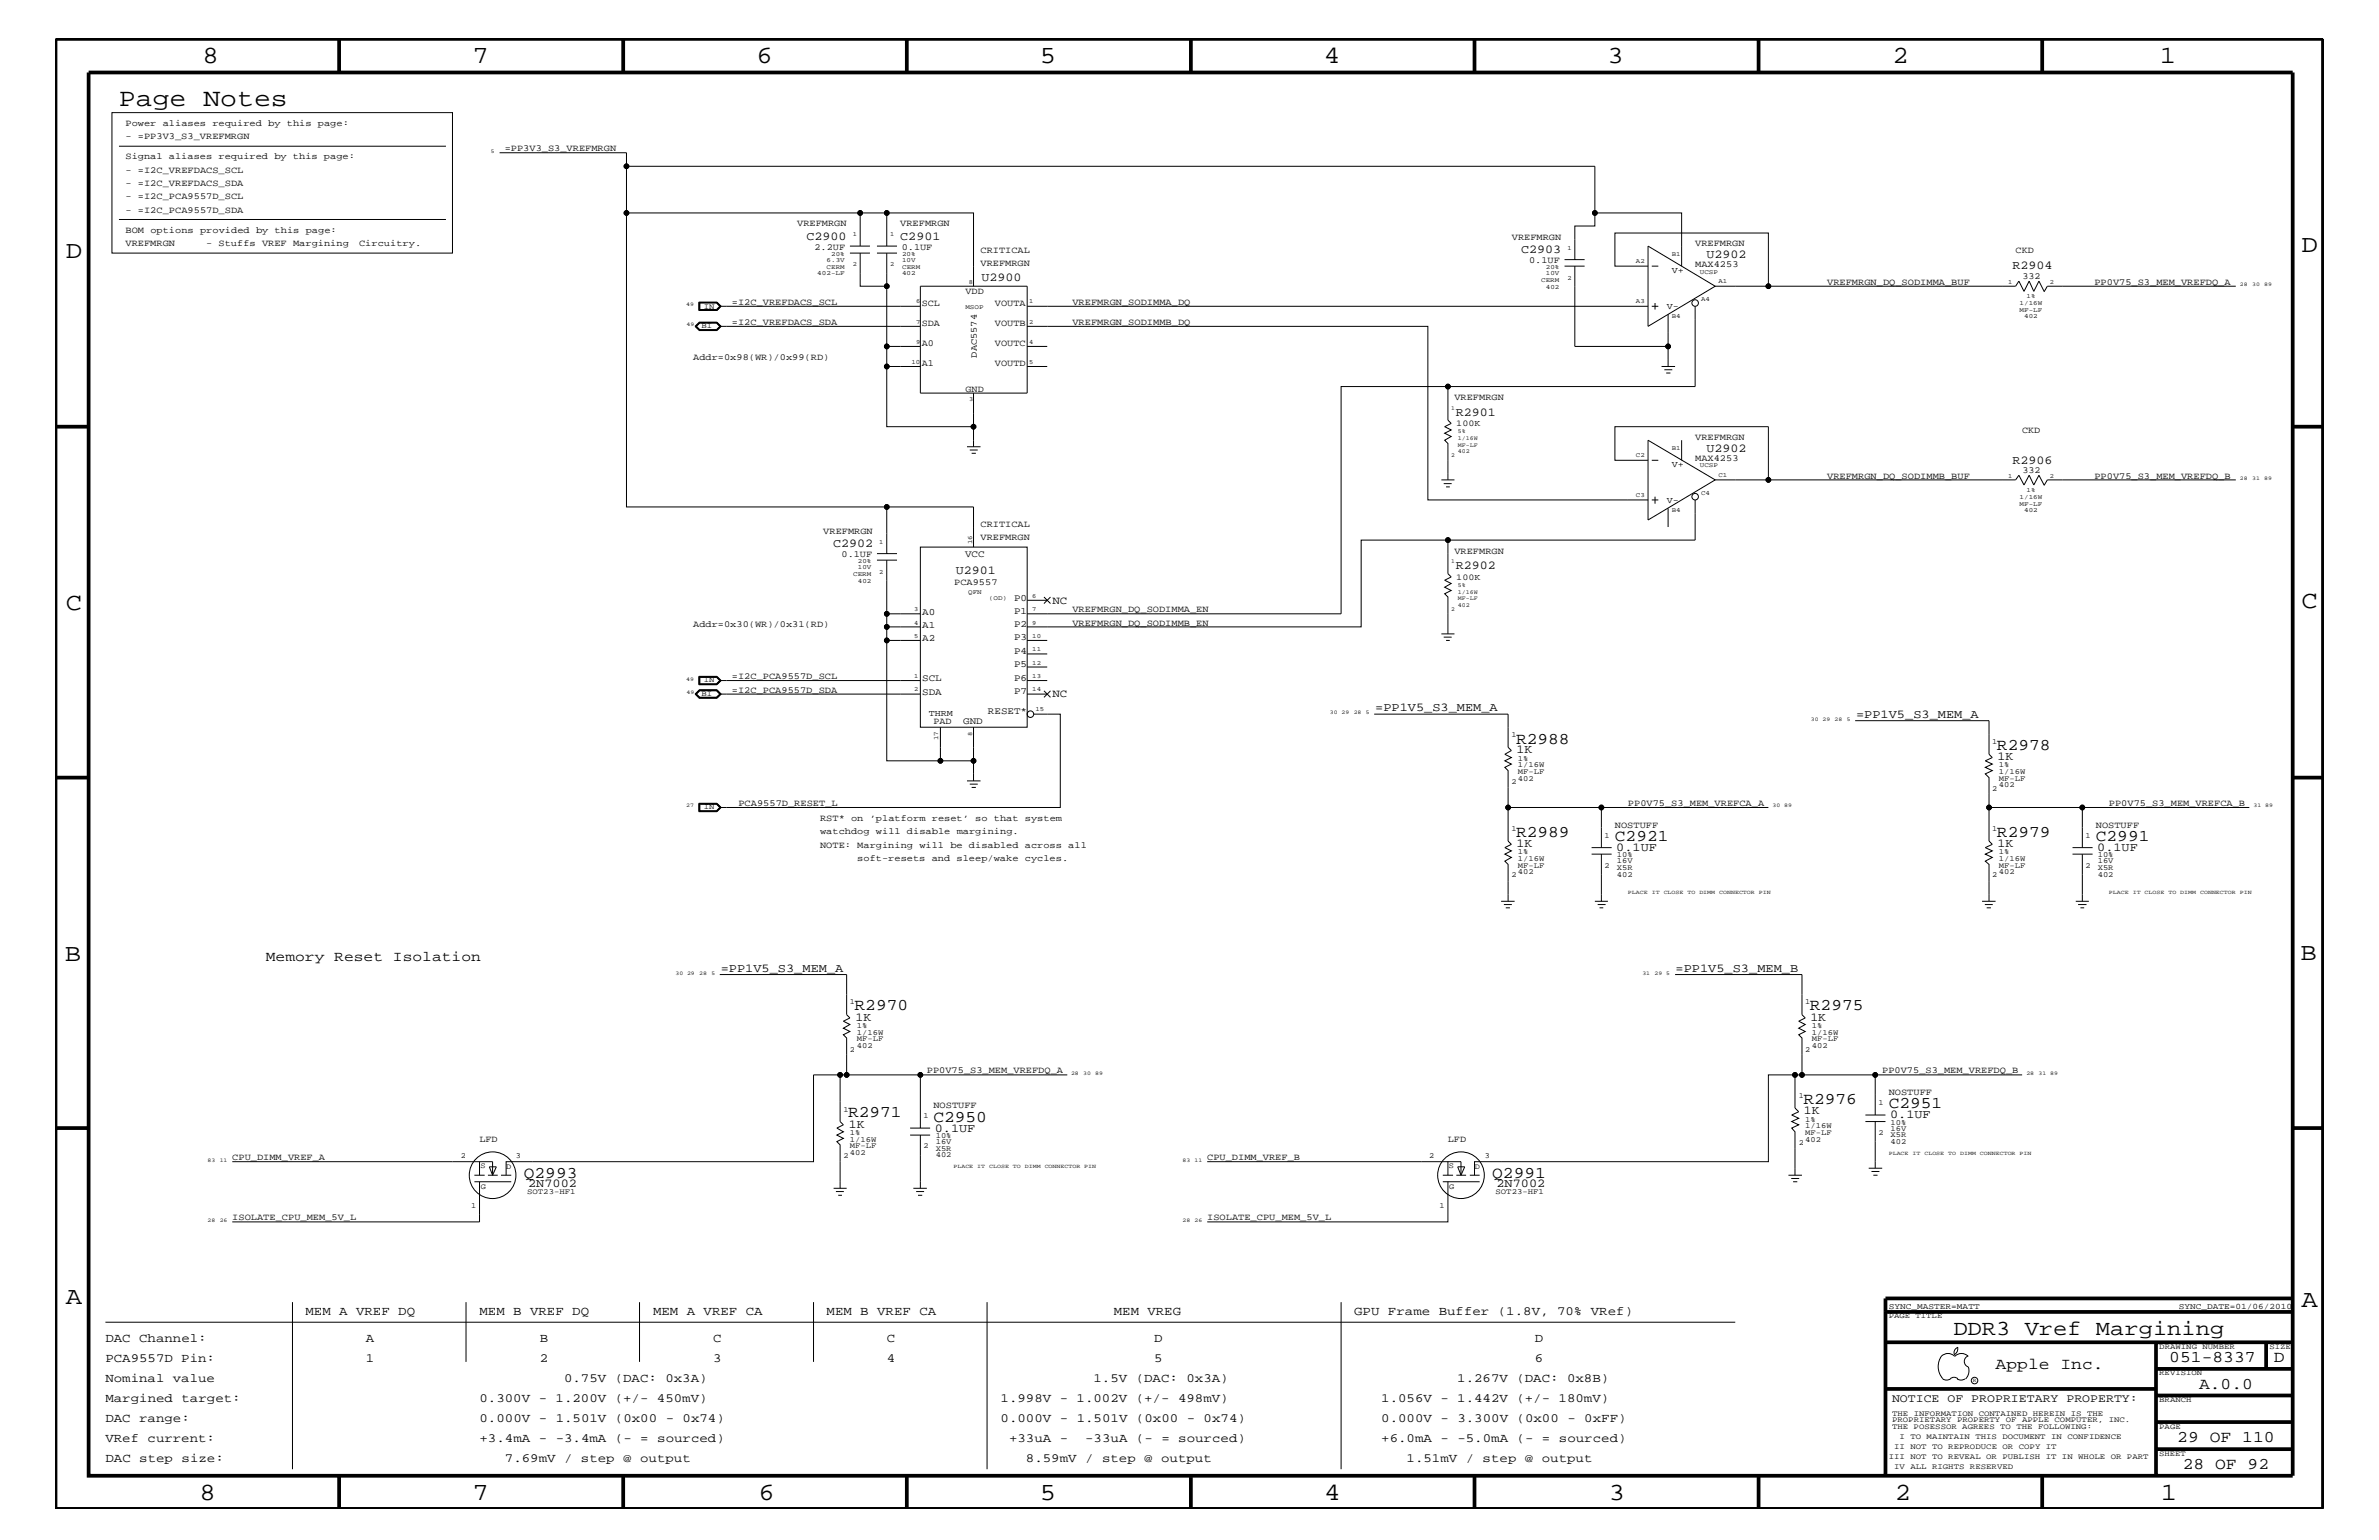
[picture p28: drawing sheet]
<svg xmlns="http://www.w3.org/2000/svg" width="432mm" height="279mm" viewBox="0 0 432 279" stroke-linecap="round" stroke-linejoin="round" font-family="sans-serif">
<defs><g id="words">
<text font-size="4.6" x="21.6" y="19.2">Page Notes</text>
<g font-size="4.5">
<text x="36.7" y="11.5">8</text>
<text x="85.8" y="11.5">7</text>
<text x="137.3" y="11.5">6</text>
<text x="188.7" y="11.5">5</text>
<text x="240.3" y="11.5">4</text>
<text x="291.8" y="11.5">3</text>
<text x="343.5" y="11.5">2</text>
<text x="392" y="11.5">1</text>
<text x="11.9" y="46.8">D</text>
<text x="417.7" y="45.7">D</text>
<text x="11.9" y="110.6">C</text>
<text x="417.7" y="110.3">C</text>
<text x="11.8" y="174.3">B</text>
<text x="417.6" y="174.2">B</text>
<text x="11.9" y="236.7">A</text>
<text x="417.7" y="237.1">A</text>
<text x="36.2" y="272.1">8</text>
<text x="85.8" y="272.1">7</text>
<text x="137.7" y="272.1">6</text>
<text x="188.7" y="272.1">5</text>
<text x="240.4" y="272.1">4</text>
<text x="292" y="272.1">3</text>
<text x="343.9" y="272.1">2</text>
<text x="392.2" y="272.1">1</text>
</g>
<text font-size="3.9" x="354.5" y="242.3">DDR3 Vref Margining</text>
<g font-size="3">
<text x="275.2" y="134.9">R2988</text>
<text x="362.5" y="136.1">R2978</text>
<text x="275.2" y="151.8">R2989</text>
<text x="293.1" y="152.6">C2921</text>
<text x="362.5" y="151.8">R2979</text>
<text x="380.4" y="152.6">C2991</text>
<text x="155.1" y="183.3">R2970</text>
<text x="328.5" y="183.3">R2975</text>
<text x="153.9" y="202.7">R2971</text>
<text x="169.4" y="203.5">C2950</text>
<text x="327.3" y="200.3">R2976</text>
<text x="342.8" y="201">C2951</text>
<text x="95.1" y="213.6">Q2993</text>
<text x="270.8" y="213.6">Q2991</text>
<text x="362.2" y="248.4">Apple Inc.</text>
<text x="393.7" y="247.1">051-8337</text>
<text x="399.2" y="252">A.0.0</text>
<text x="412.7" y="247.1">D</text>
<text x="395.2" y="261.6">29 OF 110</text>
<text x="396.2" y="266.6">28 OF 92</text>
</g>
<text font-size="2.6" x="48.3" y="174.4">Memory Reset Isolation</text>
<g font-size="2.3">
<text x="55.5" y="238.6">MEM A VREF DQ</text>
<text x="87" y="238.6">MEM B VREF DQ</text>
<text x="118.5" y="238.6">MEM A VREF CA</text>
<text x="150" y="238.6">MEM B VREF CA</text>
<text x="202.2" y="238.6">MEM VREG</text>
<text x="245.8" y="238.6">GPU Frame Buffer (1.8V, 70% VRef)</text>
<text x="19.1" y="243.5">DAC Channel:</text>
<text x="66.4" y="243.5">A</text>
<text x="98" y="243.5">B</text>
<text x="129.5" y="243.5">C</text>
<text x="161" y="243.5">C</text>
<text x="209.5" y="243.5">D</text>
<text x="278.6" y="243.5">D</text>
<text x="19.1" y="247.1">PCA9557D Pin:</text>
<text x="19.1" y="250.7">Nominal value</text>
<text x="66.4" y="247.1">1</text>
<text x="98" y="247.1">2</text>
<text x="102.4" y="250.7">0.75V (DAC: 0x3A)</text>
<text x="129.5" y="247.1">3</text>
<text x="161" y="247.1">4</text>
<text x="198.5" y="250.7">1.5V (DAC: 0x3A)</text>
<text x="209.5" y="247.1">5</text>
<text x="264.5" y="250.7">1.267V (DAC: 0x8B)</text>
<text x="278.6" y="247.1">6</text>
<text x="19.1" y="254.4">Margined target:</text>
<text x="87" y="254.4">0.300V - 1.200V (+/- 450mV)</text>
<text x="181.6" y="254.4">1.998V - 1.002V (+/- 498mV)</text>
<text x="250.7" y="254.4">1.056V - 1.442V (+/- 180mV)</text>
<text x="19.1" y="261.6">VRef current:</text>
<text x="19.1" y="258">DAC range:</text>
<text x="87" y="261.6">+3.4mA - -3.4mA (- = sourced)</text>
<text x="87" y="258">0.000V - 1.501V (0x00 - 0x74)</text>
<text x="181.6" y="258">0.000V - 1.501V (0x00 - 0x74)</text>
<text x="183.1" y="261.6">+33uA -</text>
<text x="197" y="261.6">-33uA (- = sourced)</text>
<text x="250.7" y="261.6">+6.0mA - -5.0mA (- = sourced)</text>
<text x="250.7" y="258">0.000V - 3.300V (0x00 - 0xFF)</text>
<text x="19.1" y="265.3">DAC step size:</text>
<text x="91.6" y="265.3">7.69mV / step @ output</text>
<text x="186.2" y="265.3">8.59mV / step @ output</text>
<text x="255.3" y="265.3">1.51mV / step @ output</text>
</g>
<g font-size="2.2">
<text x="146.4" y="43.5">C2900</text>
<text x="163.4" y="43.5">C2901</text>
<text x="276.1" y="45.9">C2903</text>
<text x="309.7" y="46.8">U2902</text>
<text x="178.1" y="51">U2900</text>
<text x="365.3" y="48.9">R2904</text>
<text x="264.2" y="75.5">R2901</text>
<text x="309.7" y="82">U2902</text>
<text x="365.3" y="84.1">R2906</text>
<text x="151.2" y="99.3">C2902</text>
<text x="173.5" y="104.1">U2901</text>
<text x="264.2" y="103.3">R2902</text>
<text x="249.6" y="129.1">=PP1V5_S3_MEM_A</text>
<text x="336.9" y="130.2">=PP1V5_S3_MEM_A</text>
<text x="275.3" y="136.7">1K</text>
<text x="362.5" y="137.9">1K</text>
<text x="275.3" y="153.7">1K</text>
<text x="293.4" y="154.4">0.1UF</text>
<text x="362.5" y="153.7">1K</text>
<text x="380.7" y="154.4">0.1UF</text>
<text x="130.8" y="176.3">=PP1V5_S3_MEM_A</text>
<text x="304.1" y="176.3">=PP1V5_S3_MEM_B</text>
<text x="155.3" y="185.2">1K</text>
<text x="328.6" y="185.2">1K</text>
<text x="327.4" y="202.1">1K</text>
<text x="343.1" y="202.9">0.1UF</text>
<text x="154.1" y="204.6">1K</text>
<text x="169.7" y="205.3">0.1UF</text>
<text x="95.8" y="215.3">2N7002</text>
<text x="271.6" y="215.3">2N7002</text>
</g>
<text font-size="2.1" x="343.4" y="254.4">NOTICE OF PROPRIETARY PROPERTY:</text>
<g font-size="2">
<text x="191" y="109.5">NC</text>
<text x="191" y="126.5">NC</text>
</g>
<g font-size="1.8">
<text x="175.2" y="101">VCC</text>
<text x="167.4" y="111.5">A0</text>
<text x="167.4" y="113.9">A1</text>
<text x="184.1" y="109">P0</text>
<text x="184.1" y="111.4">P1</text>
<text x="184.1" y="113.8">P2</text>
<text x="167.4" y="116.4">A2</text>
<text x="184.1" y="116.2">P3</text>
<text x="184.1" y="118.6">P4</text>
<text x="167.4" y="123.6">SCL</text>
<text x="184.1" y="121.1">P5</text>
<text x="184.1" y="123.5">P6</text>
<text x="184.1" y="125.9">P7</text>
<text x="167.4" y="126">SDA</text>
<text x="174.8" y="131.3">GND</text>
<text x="179.3" y="129.6">RESET*</text>
</g>
<g font-size="1.7">
<text x="22.8" y="22.9">Power aliases required by this page:</text>
<text x="22.8" y="25.3">- =PP3V3_S3_VREFMRGN</text>
<text x="22.8" y="28.9">Signal aliases required by this page:</text>
<text x="91.6" y="27.5">=PP3V3_S3_VREFMRGN</text>
<text x="22.8" y="31.4">- =I2C_VREFDACS_SCL</text>
<text x="22.8" y="33.7">- =I2C_VREFDACS_SDA</text>
<text x="22.8" y="36.2">- =I2C_PCA9557D_SCL</text>
<text x="22.8" y="38.6">- =I2C_PCA9557D_SDA</text>
<text x="144.7" y="41">VREFMRGN</text>
<text x="163.4" y="41">VREFMRGN</text>
<text x="22.8" y="44.6">VREFMRGN</text>
<text x="22.8" y="42.3">BOM options provided by this page:</text>
<text x="37.4" y="44.6">- Stuffs VREF Margining</text>
<text x="65.2" y="44.6">Circuitry.</text>
<text x="147.8" y="45.3">2.2UF</text>
<text x="163.7" y="45.3">0.1UF</text>
<text x="178" y="45.9">CRITICAL</text>
<text x="274.4" y="43.5">VREFMRGN</text>
<text x="277.5" y="47.7">0.1UF</text>
<text x="307.7" y="44.6">VREFMRGN</text>
<text x="365.8" y="45.9">CKD</text>
<text x="175.3" y="53.4">VDD</text>
<text x="178" y="48.3">VREFMRGN</text>
<text x="307.7" y="48.5">MAX4253</text>
<text x="331.6" y="51.7">VREFMRGN_DQ_SODIMMA_BUF</text>
<text x="367.1" y="50.7">332</text>
<text x="380.2" y="51.7">PP0V75_S3_MEM_VREFDQ_A</text>
<text x="132.8" y="59">=I2C_VREFDACS_SDA</text>
<text x="132.8" y="55.3">=I2C_VREFDACS_SCL</text>
<text x="167.3" y="55.6">SCL</text>
<text x="167.3" y="59.2">SDA</text>
<text x="180.6" y="59.2">VOUTB</text>
<text x="180.6" y="55.6">VOUTA</text>
<text x="194.6" y="55.3">VREFMRGN_SODIMMA_DQ</text>
<text x="194.6" y="59">VREFMRGN_SODIMMB_DQ</text>
<text x="125.8" y="65.3">Addr=0x98(WR)/0x99(RD)</text>
<text x="167.3" y="62.9">A0</text>
<text x="177.3" y="64.9" transform="rotate(-90 177.3 64.9)">DAC5574</text>
<text x="180.6" y="62.9">VOUTC</text>
<text x="167.3" y="66.5">A1</text>
<text x="175.3" y="71.1">GND</text>
<text x="180.6" y="66.5">VOUTD</text>
<text x="264" y="72.6">VREFMRGN</text>
<text x="307.7" y="83.6">MAX4253</text>
<text x="307.7" y="79.9">VREFMRGN</text>
<text x="367" y="78.6">CKD</text>
<text x="331.6" y="86.9">VREFMRGN_DQ_SODIMMB_BUF</text>
<text x="367.1" y="85.8">332</text>
<text x="380.2" y="86.9">PP0V75_S3_MEM_VREFDQ_B</text>
<text x="178" y="95.6">CRITICAL</text>
<text x="149.4" y="96.9">VREFMRGN</text>
<text x="152.7" y="101">0.1UF</text>
<text x="178" y="98">VREFMRGN</text>
<text x="264" y="100.4">VREFMRGN</text>
<text x="173.2" y="106.1">PCA9557</text>
<text x="125.8" y="113.7">Addr=0x30(WR)/0x31(RD)</text>
<text x="194.6" y="113.6">VREFMRGN_DQ_SODIMMB_EN</text>
<text x="194.6" y="111.1">VREFMRGN_DQ_SODIMMA_EN</text>
<text x="132.8" y="123.2">=I2C_PCA9557D_SCL</text>
<text x="132.8" y="125.7">=I2C_PCA9557D_SDA</text>
<text x="169.4" y="131.3">PAD</text>
<text x="134" y="146.2">PCA9557D_RESET_L</text>
<text x="148.8" y="149">RST* on ’platform reset’ so that system</text>
<text x="295.5" y="146.2">PP0V75_S3_MEM_VREFCA_A</text>
<text x="382.8" y="146.2">PP0V75_S3_MEM_VREFCA_B</text>
<text x="148.8" y="153.8">NOTE: Margining will be disabled across all</text>
<text x="148.8" y="151.3">watchdog will disable margining.</text>
<text x="293.1" y="150.1">NOSTUFF</text>
<text x="380.4" y="150.1">NOSTUFF</text>
<text x="155.6" y="156.2">soft-resets and sleep/wake cycles.</text>
<text x="168.2" y="194.8">PP0V75_S3_MEM_VREFDQ_A</text>
<text x="341.6" y="194.8">PP0V75_S3_MEM_VREFDQ_B</text>
<text x="169.4" y="201">NOSTUFF</text>
<text x="342.8" y="198.7">NOSTUFF</text>
<text x="87" y="207.1">LFD</text>
<text x="262.8" y="207.1">LFD</text>
<text x="42.2" y="210.5">CPU_DIMM_VREF_A</text>
<text x="219.1" y="210.5">CPU_DIMM_VREF_B</text>
<text x="42.2" y="221.4">ISOLATE_CPU_MEM_5V_L</text>
<text x="219.1" y="221.4">ISOLATE_CPU_MEM_5V_L</text>
</g>
<g font-size="1.6">
<text x="303.4" y="49.6">V+</text>
<text x="302.5" y="56.1">V-</text>
<text x="264.3" y="77.3">100K</text>
<text x="303.4" y="84.7">V+</text>
<text x="302.5" y="91.2">V-</text>
<text x="264.3" y="105.2">100K</text>
<text x="168.6" y="130">THRM</text>
</g>
<g font-size="1.5">
<text x="342.8" y="237.4">SYNC_MASTER=MATT</text>
<text x="395.5" y="237.4">SYNC_DATE=01/06/2010</text>
</g>
<g font-size="1.4">
<text x="127.3" y="59.5">BI</text>
<text x="127.8" y="56">IN</text>
<text x="127.8" y="123.8">IN</text>
<text x="127.3" y="126.3">BI</text>
<text x="274.3" y="133.8">1</text>
<text x="361.6" y="135">1</text>
<text x="274.3" y="142.3">2</text>
<text x="275.5" y="138">1%</text>
<text x="275.5" y="141.7">402</text>
<text x="275.5" y="140.4">MF-LF</text>
<text x="275.5" y="139.2">1/16W</text>
<text x="361.6" y="143.5">2</text>
<text x="362.8" y="139.2">1%</text>
<text x="362.8" y="142.9">402</text>
<text x="362.8" y="141.7">MF-LF</text>
<text x="362.8" y="140.4">1/16W</text>
<text x="127.8" y="146.8">IN</text>
<text x="274.3" y="150.7">1</text>
<text x="275.5" y="155">1%</text>
<text x="291.3" y="152">1</text>
<text x="293.5" y="155.6">10%</text>
<text x="361.6" y="150.7">1</text>
<text x="362.8" y="155">1%</text>
<text x="378.5" y="152">1</text>
<text x="380.7" y="155.6">10%</text>
<text x="274.3" y="159.2">2</text>
<text x="275.5" y="158.6">402</text>
<text x="275.5" y="156.2">1/16W</text>
<text x="275.5" y="157.4">MF-LF</text>
<text x="291.3" y="157.4">2</text>
<text x="293.5" y="156.7">16V</text>
<text x="293.5" y="159.1">402</text>
<text x="293.5" y="157.9">X5R</text>
<text x="361.6" y="159.2">2</text>
<text x="362.8" y="158.6">402</text>
<text x="362.8" y="156.2">1/16W</text>
<text x="362.8" y="157.4">MF-LF</text>
<text x="378.5" y="157.4">2</text>
<text x="380.7" y="159.1">402</text>
<text x="380.7" y="157.9">X5R</text>
<text x="380.7" y="156.7">16V</text>
<text x="154.3" y="182.2">1</text>
<text x="327.7" y="182.2">1</text>
<text x="154.3" y="190.8">2</text>
<text x="155.5" y="187.7">1/16W</text>
<text x="155.5" y="188.9">MF-LF</text>
<text x="155.5" y="186.5">1%</text>
<text x="155.5" y="190.2">402</text>
<text x="327.7" y="190.8">2</text>
<text x="328.8" y="186.5">1%</text>
<text x="328.8" y="190.2">402</text>
<text x="328.8" y="187.7">1/16W</text>
<text x="328.8" y="188.9">MF-LF</text>
<text x="153.1" y="201.7">1</text>
<text x="167.6" y="202.9">1</text>
<text x="326.5" y="199.2">1</text>
<text x="327.7" y="203.5">1%</text>
<text x="341" y="200.4">1</text>
<text x="154.3" y="205.9">1%</text>
<text x="154.3" y="209.6">402</text>
<text x="154.3" y="207.1">1/16W</text>
<text x="154.3" y="208.3">MF-LF</text>
<text x="167.6" y="208.3">2</text>
<text x="169.8" y="207.6">16V</text>
<text x="169.8" y="208.8">X5R</text>
<text x="169.8" y="206.5">10%</text>
<text x="326.5" y="207.7">2</text>
<text x="327.7" y="207.1">402</text>
<text x="327.7" y="205.9">MF-LF</text>
<text x="327.7" y="204.7">1/16W</text>
<text x="341" y="205.9">2</text>
<text x="343.2" y="204.1">10%</text>
<text x="343.2" y="207.6">402</text>
<text x="343.2" y="206.4">X5R</text>
<text x="343.2" y="205.2">16V</text>
<text x="83.7" y="210.2">2</text>
<text x="87.2" y="211.9">S</text>
<text x="87.3" y="215.8">G</text>
<text x="91.9" y="212.1">D</text>
<text x="93.6" y="210.2">3</text>
<text x="153.1" y="210.2">2</text>
<text x="169.8" y="210">402</text>
<text x="259.4" y="210.2">2</text>
<text x="263" y="211.9">S</text>
<text x="263.1" y="215.8">G</text>
<text x="267.7" y="212.1">D</text>
<text x="269.5" y="210.2">3</text>
<text x="85.5" y="219.2">1</text>
<text x="95.7" y="216.6">SOT23-HF1</text>
<text x="261.3" y="219.2">1</text>
<text x="271.4" y="216.6">SOT23-HF1</text>
<text x="342.8" y="239.2">PAGE TITLE</text>
<text x="391.9" y="244.7">DRAWING NUMBER</text>
<text x="411.9" y="244.7">SIZE</text>
<text x="391.9" y="249.5">REVISION</text>
<text x="343.4" y="256.8">THE INFORMATION CONTAINED HEREIN IS THE</text>
<text x="391.9" y="254.4">BRANCH</text>
<text x="343.4" y="259.3">THE POSESSOR AGREES TO THE FOLLOWING:</text>
<text x="343.4" y="258">PROPRIETARY PROPERTY OF APPLE COMPUTER, INC.</text>
<text x="343.8" y="262.9">II NOT TO REPRODUCE OR COPY IT</text>
<text x="344.8" y="261.1">I TO MAINTAIN THIS DOCUMENT IN CONFIDENCE</text>
<text x="391.9" y="259.3">PAGE</text>
<text x="342.8" y="264.7">III NOT TO REVEAL OR PUBLISH IT IN WHOLE OR PART</text>
<text x="343.8" y="266.6">IV ALL RIGHTS RESERVED</text>
<text x="391.9" y="264.1">SHEET</text>
</g>
<g font-size="1.2">
<text x="150" y="47.6">6.3V</text>
<text x="150.9" y="46.5">20%</text>
<text x="154.8" y="42.9">1</text>
<text x="161.5" y="42.9">1</text>
<text x="163.7" y="47.6">10V</text>
<text x="163.7" y="46.5">20%</text>
<text x="284.5" y="45.3">1</text>
<text x="296.9" y="47.7">A2</text>
<text x="303.4" y="46.5">B1</text>
<text x="148.3" y="50">402-LF</text>
<text x="150" y="48.8">CERM</text>
<text x="154.8" y="48.3">2</text>
<text x="161.5" y="48.3">2</text>
<text x="163.7" y="48.8">CERM</text>
<text x="163.7" y="50">402</text>
<text x="175.9" y="51.5">8</text>
<text x="279.7" y="51.3">CERM</text>
<text x="280.6" y="52.4">402</text>
<text x="280.6" y="48.9">20%</text>
<text x="280.6" y="50">10V</text>
<text x="284.5" y="50.7">2</text>
<text x="308.5" y="49.6">UCSP</text>
<text x="311.9" y="51.3">A1</text>
<text x="364.5" y="51.6">1</text>
<text x="372" y="51.6">2</text>
<text x="166.3" y="58.7">7</text>
<text x="166.3" y="55.1">6</text>
<text x="175.2" y="56">MSOP</text>
<text x="186.8" y="58.7">2</text>
<text x="186.8" y="55.1">1</text>
<text x="296.9" y="55">A3</text>
<text x="303.4" y="57.7">B4</text>
<text x="308.8" y="54.6">A4</text>
<text x="366.6" y="55.3">1/16W</text>
<text x="366.6" y="56.6">MF-LF</text>
<text x="367.4" y="57.8">402</text>
<text x="367.8" y="54.1">1%</text>
<text x="165.4" y="66">10</text>
<text x="166.3" y="62.3">9</text>
<text x="186.8" y="66">5</text>
<text x="186.8" y="62.3">4</text>
<text x="175.9" y="72.8">3</text>
<text x="296.9" y="82.8">C2</text>
<text x="303.4" y="81.6">B1</text>
<text x="308.5" y="84.8">UCSP</text>
<text x="308.8" y="89.9">C4</text>
<text x="311.9" y="86.5">C1</text>
<text x="364.5" y="86.7">1</text>
<text x="367.8" y="89.3">1%</text>
<text x="372" y="86.7">2</text>
<text x="296.9" y="90.1">C3</text>
<text x="303.4" y="92.8">B4</text>
<text x="366.6" y="90.5">1/16W</text>
<text x="366.6" y="91.7">MF-LF</text>
<text x="367.4" y="92.9">402</text>
<text x="159.6" y="98.7">1</text>
<text x="176.4" y="98.7" transform="rotate(-90 176.4 98.7)">16</text>
<text x="154.9" y="104.6">CERM</text>
<text x="155.7" y="105.8">402</text>
<text x="155.7" y="102.2">20%</text>
<text x="155.7" y="103.3">10V</text>
<text x="159.6" y="104.1">2</text>
<text x="175.7" y="107.7">QFN</text>
<text x="165.9" y="113.3">4</text>
<text x="165.9" y="110.9">3</text>
<text x="179.5" y="108.9">(OD)</text>
<text x="187.4" y="113.3">9</text>
<text x="187.4" y="110.9">7</text>
<text x="187.4" y="108.5">6</text>
<text x="165.9" y="115.8">5</text>
<text x="187.4" y="118.1">11</text>
<text x="187.4" y="115.8">10</text>
<text x="165.9" y="125.4">2</text>
<text x="165.9" y="123">1</text>
<text x="187.4" y="125.4">14</text>
<text x="187.4" y="123">13</text>
<text x="187.4" y="120.6">12</text>
<text x="188" y="129.1">15</text>
<text x="170.3" y="134.3" transform="rotate(-90 170.3 134.3)">17</text>
<text x="176.4" y="133.5" transform="rotate(-90 176.4 133.5)">8</text>
</g>
<g font-size="1.1">
<text x="263.4" y="74.4">1</text>
<text x="263.4" y="82.8">2</text>
<text x="264.6" y="82.2">402</text>
<text x="264.6" y="78.6">5%</text>
<text x="264.6" y="81.1">MF-LF</text>
<text x="264.6" y="79.9">1/16W</text>
<text x="263.4" y="102.2">1</text>
<text x="264.6" y="107.7">1/16W</text>
<text x="264.6" y="106.5">5%</text>
<text x="263.4" y="110.8">2</text>
<text x="264.6" y="110.2">402</text>
<text x="264.6" y="108.9">MF-LF</text>
</g>
<g font-size="1">
<text x="89.1" y="27.7">5</text>
<text x="406.6" y="51.9">28</text>
<text x="408.8" y="51.9">30</text>
<text x="411" y="51.9">89</text>
<text x="124.5" y="55.6">49</text>
<text x="124.6" y="59.2">49</text>
<text x="406.6" y="87.1">28</text>
<text x="408.8" y="87.1">31</text>
<text x="411" y="87.1">89</text>
<text x="124.5" y="123.5">49</text>
<text x="124.6" y="125.9">49</text>
<text x="241.4" y="129.6">30 29</text>
<text x="245.7" y="129.6">28</text>
<text x="247.9" y="129.6">5</text>
<text x="328.7" y="130.8">30 29</text>
<text x="333" y="130.8">28</text>
<text x="335.2" y="130.8">5</text>
<text x="124.5" y="146.5">27</text>
<text x="321.7" y="146.5">30 89</text>
<text x="409" y="146.5">31 89</text>
<text x="295.5" y="162.2">PLACE</text>
<text x="299.8" y="162.2">IT</text>
<text x="302" y="162.2">CLOSE</text>
<text x="306.3" y="162.2">TO</text>
<text x="308.4" y="162.2">DIMM</text>
<text x="312" y="162.2">CONNECTOR</text>
<text x="319.2" y="162.2">PIN</text>
<text x="382.8" y="162.2">PLACE</text>
<text x="387.1" y="162.2">IT</text>
<text x="389.3" y="162.2">CLOSE</text>
<text x="393.6" y="162.2">TO</text>
<text x="395.7" y="162.2">DIMM</text>
<text x="399.3" y="162.2">CONNECTOR</text>
<text x="406.5" y="162.2">PIN</text>
<text x="122.6" y="176.8">30 29</text>
<text x="126.9" y="176.8">28</text>
<text x="129.1" y="176.8">5</text>
<text x="298.1" y="176.8">31</text>
<text x="300.3" y="176.8">29 5</text>
<text x="194.4" y="195">28</text>
<text x="196.6" y="195">30</text>
<text x="198.8" y="195">89</text>
<text x="367.8" y="195">28</text>
<text x="370" y="195">31 89</text>
<text x="342.8" y="209.6">PLACE</text>
<text x="347.1" y="209.6">IT</text>
<text x="349.3" y="209.6">CLOSE</text>
<text x="353.6" y="209.6">TO</text>
<text x="355.8" y="209.6">DIMM</text>
<text x="359.4" y="209.6">CONNECTOR</text>
<text x="366.6" y="209.6">PIN</text>
<text x="37.7" y="210.8">83</text>
<text x="39.9" y="210.8">11</text>
<text x="173.1" y="211.9">PLACE</text>
<text x="177.4" y="211.9">IT</text>
<text x="179.5" y="211.9">CLOSE</text>
<text x="183.9" y="211.9">TO</text>
<text x="186" y="211.9">DIMM</text>
<text x="189.6" y="211.9">CONNECTOR</text>
<text x="196.8" y="211.9">PIN</text>
<text x="214.6" y="210.8">83</text>
<text x="216.8" y="210.8">11</text>
<text x="37.7" y="221.7">28</text>
<text x="39.9" y="221.7">26</text>
<text x="214.6" y="221.7">28</text>
<text x="216.8" y="221.7">26</text>
<text x="358.1" y="250.7">R</text>
</g>
</g></defs>
<g fill="none" stroke="#000" stroke-width=".18">
<path d="M20.3 20.4h61.8v25.5h-61.8zM21.6 39.8h59.3M21.6 26.5h59.3M90.7 27.7h23v10.9M113.7 30.2h175.8v8.4h15.7v9.7M156.1 38.6h4.9M289.5 38.6v2.4h-3.7v6.1M126.2 59.2l.7-.8h3.2l.8 .8-.8 .8h-3.2zM126.2 59.2l.8-.7h3.1l.7 .7-.7 .7h-3.1zM126.3 59.2l.7-.7h3l.7 .7-.7 .7h-3zM126.4 59.2l.6-.6h3l.6 .6-.6 .6h-3zM126.8 54.8h3.3l.8 .8-.8 .7h-3.3z"/>
<path d="M126.9 56.3v-1.4h3.2l.7 .7-.7 .7M127 54.9v1.3h3l.7-.6-.7-.7M127 55h3l.6 .6M130.6 55.6h36.4M130.6 59.2h36.4M130.6 55.6l-.6 .6h-3M154.3 45.9h3.6M154.3 44.6h3.6M156.1 44.6v-6h-42.4v53.4h47.3M156.1 45.9v6h4.9v-6M159.2 45.9h3.6M159.2 44.6h3.6"/>
<path d="M161 44.6v-6h15.7v13.3M161 51.9v11h6M167 51.9h19.4v19.4h-19.4zM186.4 59.2h72.8v31.5h39.9M186.4 55.6h112.7M284 48.3h3.6M284 47.1h3.6M285.8 48.3v14.6h17M299.1 44.6l12.2 7.3-12.2 7.3zM299.1 48.3h-6v-6h27.9v9.6h44.8l.6-.9 1 1.9 .9-1.9 .8 1.9 1-1.9 .9 1.9M299.8 48.3h1.2M299.8 55.6h1.2"/>
<path d="M300.4 55v1.2M302.8 57v9.5M307.7 55.6v14.5h-44.9M311.3 51.9h9.7M405.8 51.9h-34.2l-.6 1M161 62.9v3.6M167 66.5h-6v10.9h15.7v-6.1M176.7 77.4v3.7M186.4 66.5h3.7M186.4 62.9h3.7M299.1 79.9l12.2 7.2-12.2 7.2zM301.6 66.5h2.4"/>
<path d="M302.1 67.1h1.4M302.4 67.7h.8M305.2 79.9v3.6M167 99.3h19.4v32.6h-19.4zM175.5 81.1h2.5M176 81.6h1.5M176.4 82.2h.7M176.7 99.3v-7.3h-15.7v8.4M261.6 87.1h2.4M262 87.7h1.5M262.5 88.3h.6M262.8 87.1v-6.6l-.6-.6 1.2-.7-1.2-.6 1.2-.6-1.2-.6 1.2-.6-.6-.6v-6.1h-19.4v41.3h-57"/>
<path d="M262.8 98h-15.7v15.7h-60.7M299.1 83.5h-6v-6.1h27.9v9.7M299.8 83.5h1.2M299.8 90.7h1.2M300.4 90.1v1.3M302.8 92.2v3.4M307.7 90.7v7.3h-44.9v6.1l.6 .6-1.2 .6 1.2 .6-1.2 .6 1.2 .6-1.2 .6 .6 .6v6.7M311.3 87.1h54.5l.6-.9 1 1.8 .9-1.8 .8 1.8 1-1.8 .9 1.8M405.8 87.1h-34.2l-.6 1M159.2 101.6h3.6M159.2 100.4h3.6M161 101.6v9.8h6"/>
<path d="M161 111.4v2.3h6M161 113.7v2.5h6M161 116.2v21.8h9.7v-6.1M186.4 108.9h3.7M186.4 116.2h3.7M186.4 118.6h3.7M189.5 108.3l1.2 1.2M190.7 108.3l-1.2 1.2M261.6 115h2.4M262 115.6h1.5M262.5 116.2h.6M126.2 125.9l.7-.7h3.2l.8 .7-.8 .8h-3.2z"/>
<path d="M126.2 125.9l.8-.7h3.1l.7 .7-.7 .7h-3.1zM126.8 122.7h3.3l.8 .8-.8 .7h-3.3zM126.9 122.8h3.2l.7 .7-.7 .6h-3.2zM127 125.3h3l.6 .6-.6 .6h-3l-.6-.6zM127 125.3h3l.7 .6-.7 .6h-3l-.7-.6zM127 122.8v1.3M127 122.9h3l.6 .6M130 122.8l.7 .7-.7 .6M130.6 123.5h36.4M130.6 125.9h36.4M130.6 123.5l-.6 .6h-3M170.7 138h6v3.7"/>
<path d="M176.7 131.9v6.1M186.4 123.5h3.7M186.4 121h3.7M186.4 125.9h3.7M187.6 129.6h4.8v16.9h-61.8M189.5 125.3l1.2 1.2M190.7 125.3l-1.2 1.2M249.4 129.6h24.3v6l.6 .6-1.2 .6 1.2 .6-1.2 .6 1.2 .6-1.2 .6 .6 .6v12.8l.6 .6-1.2 .6 1.2 .6-1.2 .6 1.2 .6-1.2 .6 .6 .6v6.7M336.7 130.8h24.3v6l.6 .6-1.3 .6 1.3 .6-1.3 .6 1.3 .6-1.3 .6 .7 .7v11.5l.6 .6-1.3 .6 1.3 .6-1.3 .6 1.3 .6-1.3 .6 .7 .6v6.7M126.8 145.7h3.3l.8 .8-.8 .8h-3.3zM126.9 145.8h3.2l.7 .7-.7 .7h-3.2zM127 145.8v1.4"/>
<path d="M127 145.9h3l.6 .6M130 145.8l.7 .7-.7 .7M130.6 146.5l-.6 .6h-3M175.5 141.7h2.5M176 142.3h1.5M176.4 142.9h.7M273.7 146.5h47.3M288.9 155h3.6M288.9 153.8h3.6M290.7 146.5v7.3M290.7 155v8.5M361 146.5h47.3"/>
<path d="M376.2 155h3.6M376.2 153.8h3.6M378 146.5v7.3M378 155v8.5M130.6 176.8h23.1v7.3l.6 .6-1.2 .6 1.2 .6-1.2 .6 1.2 .6-1.2 .6 .6 .6v6.7M272.5 163.5h2.4M273 164.1h1.4M273.3 164.7h.8M289.5 163.5h2.3M290 164.1h1.4M290.3 164.7h.7M304 176.8h23.1v7.3l.6 .6-1.2 .6 1.2 .6-1.2 .6 1.2 .6-1.2 .6 .6 .6v6.7h-1.3"/>
<path d="M359.7 163.5h2.5M360.3 164.1h1.4M360.6 164.7h.8M376.8 163.5h2.3M377.2 164.1h1.5M377.6 164.7h.7M152.5 195h-4.8v15.8h-55.8v2.4M167 195h-14.5v8.5l.6 .6-1.2 .6 1.2 .6-1.2 .6 1.2 .6-1.2 .6 .6 .6v7.9M193.7 195h-26.7v9.7M327.1 195h39.9M340.4 195v7.3M42.2 210.8h47.2v2.4"/>
<path d="M86.1 213.2h1.9M86.1 214.4h6.7M87 210.8v2.4M87 214.4v7.3h-44.8M88.6 213.2h1.7M88.8 211.7h1.3l-.7 1.5zM90.9 213.2h1.9M151.3 215.6h2.4M151.7 216.2h1.5M152.1 216.9h.7M165.2 205.9h3.6M165.2 204.7h3.6"/>
<path d="M165.8 215.6h2.4M166.3 216.2h1.4M166.6 216.9h.8M167 205.9v9.7M219.1 210.8h46.1v2.4M261.9 213.2h1.8M261.9 214.4h6.7M262.8 214.4v7.3h-43.7M262.8 210.8v2.4M264.3 213.2h1.8M264.6 211.7h1.3l-.7 1.5zM266.8 213.2h1.8"/>
<path d="M267.6 213.2v-2.4h53.4v-15.8h4.8v6l.7 .7-1.3 .6 1.3 .6-1.3 .6 1.3 .6-1.3 .6 .6 .6v7.9M324.6 213.2h2.5M325.1 213.8h1.5M325.5 214.4h.7M338.6 203.5h3.6M338.6 202.3h3.6M339.2 211.9h2.4M339.7 212.5h1.4M340 213.2h.8M340.4 203.5v8.4M19.1 239.9h295.9M53.1 236.2v30.4"/>
<path d="M84.6 236.2v10.9M116.1 236.2v10.9M147.7 236.2v10.9M179.2 236.2v30.4M243.4 236.2v30.4M352.3 246.1a1.69 1.69 0 0 1 2.5 0 1.72 1.72 0 0 1 2.4 0M352.4 246a3.2 3.2 0 0 0 .4 4.3l.8 .1 .4-.2M354 250.2l.7-.3 .7 .3M355.2 250.2l.7 .2 .7-.2M355.3 244.4v.3a1.18 1.18 0 0 1-.6 1.1M355.4 244.4a.99 .99 0 0 0-.6 1.4M357.2 246a1.04 1.04 0 0 0-.7 1 1.04 1.04 0 0 0 .7 1"/>
<path d="M357.3 248l.1 .7a2.11 2.11 0 0 1-.6 1.5"/>
<circle cx="113.7" cy="30.2" r=".42"/>
<circle cx="113.7" cy="38.6" r=".42"/>
<circle cx="156.1" cy="38.6" r=".42"/>
<circle cx="161" cy="38.6" r=".42"/>
<circle cx="289.5" cy="38.6" r=".42"/>
<circle cx="161" cy="51.9" r=".42"/>
<circle cx="307.7" cy="55" r=".59"/>
<circle cx="321" cy="51.9" r=".42"/>
<circle cx="161" cy="66.5" r=".42"/>
<circle cx="161" cy="62.9" r=".42"/>
<circle cx="176.7" cy="77.4" r=".42"/>
<circle cx="262.8" cy="70.1" r=".42"/>
<circle cx="302.8" cy="62.9" r=".42"/>
<circle cx="161" cy="92" r=".42"/>
<circle cx="262.8" cy="98" r=".42"/>
<circle cx="307.7" cy="90.1" r=".59"/>
<circle cx="321" cy="87.1" r=".42"/>
<circle cx="161" cy="111.4" r=".42"/>
<circle cx="161" cy="116.2" r=".42"/>
<circle cx="161" cy="113.7" r=".42"/>
<circle cx="170.7" cy="138" r=".42"/>
<circle cx="176.7" cy="138" r=".42"/>
<circle cx="187" cy="129.6" r=".59"/>
<circle cx="273.7" cy="146.5" r=".42"/>
<circle cx="290.7" cy="146.5" r=".42"/>
<circle cx="361" cy="146.5" r=".42"/>
<circle cx="378" cy="146.5" r=".42"/>
<circle cx="152.5" cy="195" r=".42"/>
<circle cx="153.7" cy="195" r=".42"/>
<circle cx="167" cy="195" r=".42"/>
<circle cx="325.8" cy="195" r=".42"/>
<circle cx="327.1" cy="195" r=".42"/>
<circle cx="340.4" cy="195" r=".42"/>
<circle cx="89.4" cy="213.2" r="4.2"/>
<circle cx="265.2" cy="213.2" r="4.2"/>
<circle cx="358.4" cy="250.5" r=".59"/>
</g>
<g fill="none" stroke="#000" stroke-width=".68" stroke-linecap="butt">
<path d="M10.1 7.1h411.5v266.7h-411.5zM16.1 13.2h400v254.5h-400zM61.6 7.1v6.1M113.1 7.1v6.1M164.6 7.1v6.1M216.2 7.1v6.1M267.6 7.1v6.1M319.2 7.1v6.1M370.7 7.1v6.1M10.1 77.4h6M416.1 77.4h5.5M10.1 141.1h6"/>
<path d="M416.1 141.1h5.5M10.1 204.7h6M416.1 204.7h5.5M342.2 238h73.9M416.1 235.6h-73.9v32.1M342.2 243.5h73.9M342.2 252h49.1M391.3 243.5v24.2M391.3 258h24.8M391.3 253.2h24.8M391.3 248.4h24.8M411.3 243.5v4.9"/>
<path d="M61.6 267.7v6.1M113.1 267.7v6.1M164.6 267.7v6.1M216.2 268v5.8M267.6 267.7v6.1M319.2 267.7v6.1M370.7 267.7v6.1M391.3 262.9h24.8"/>
</g>
<g fill="#000">
<circle cx="113.7" cy="30.2" r=".42"/>
<circle cx="113.7" cy="38.6" r=".42"/>
<circle cx="156.1" cy="38.6" r=".42"/>
<circle cx="161" cy="38.6" r=".42"/>
<circle cx="289.5" cy="38.6" r=".42"/>
<circle cx="161" cy="51.9" r=".42"/>
<circle cx="321" cy="51.9" r=".42"/>
<circle cx="161" cy="66.5" r=".42"/>
<circle cx="161" cy="62.9" r=".42"/>
<circle cx="176.7" cy="77.4" r=".42"/>
<circle cx="262.8" cy="70.1" r=".42"/>
<circle cx="302.8" cy="62.9" r=".42"/>
<circle cx="161" cy="92" r=".42"/>
<circle cx="262.8" cy="98" r=".42"/>
<circle cx="321" cy="87.1" r=".42"/>
<circle cx="161" cy="111.4" r=".42"/>
<circle cx="161" cy="116.2" r=".42"/>
<circle cx="161" cy="113.7" r=".42"/>
<circle cx="170.7" cy="138" r=".42"/>
<circle cx="176.7" cy="138" r=".42"/>
<circle cx="273.7" cy="146.5" r=".42"/>
<circle cx="290.7" cy="146.5" r=".42"/>
<circle cx="361" cy="146.5" r=".42"/>
<circle cx="378" cy="146.5" r=".42"/>
<circle cx="152.5" cy="195" r=".42"/>
<circle cx="153.7" cy="195" r=".42"/>
<circle cx="167" cy="195" r=".42"/>
<circle cx="325.8" cy="195" r=".42"/>
<circle cx="327.1" cy="195" r=".42"/>
<circle cx="340.4" cy="195" r=".42"/>
</g>
<use href="#words"/>
</svg>
